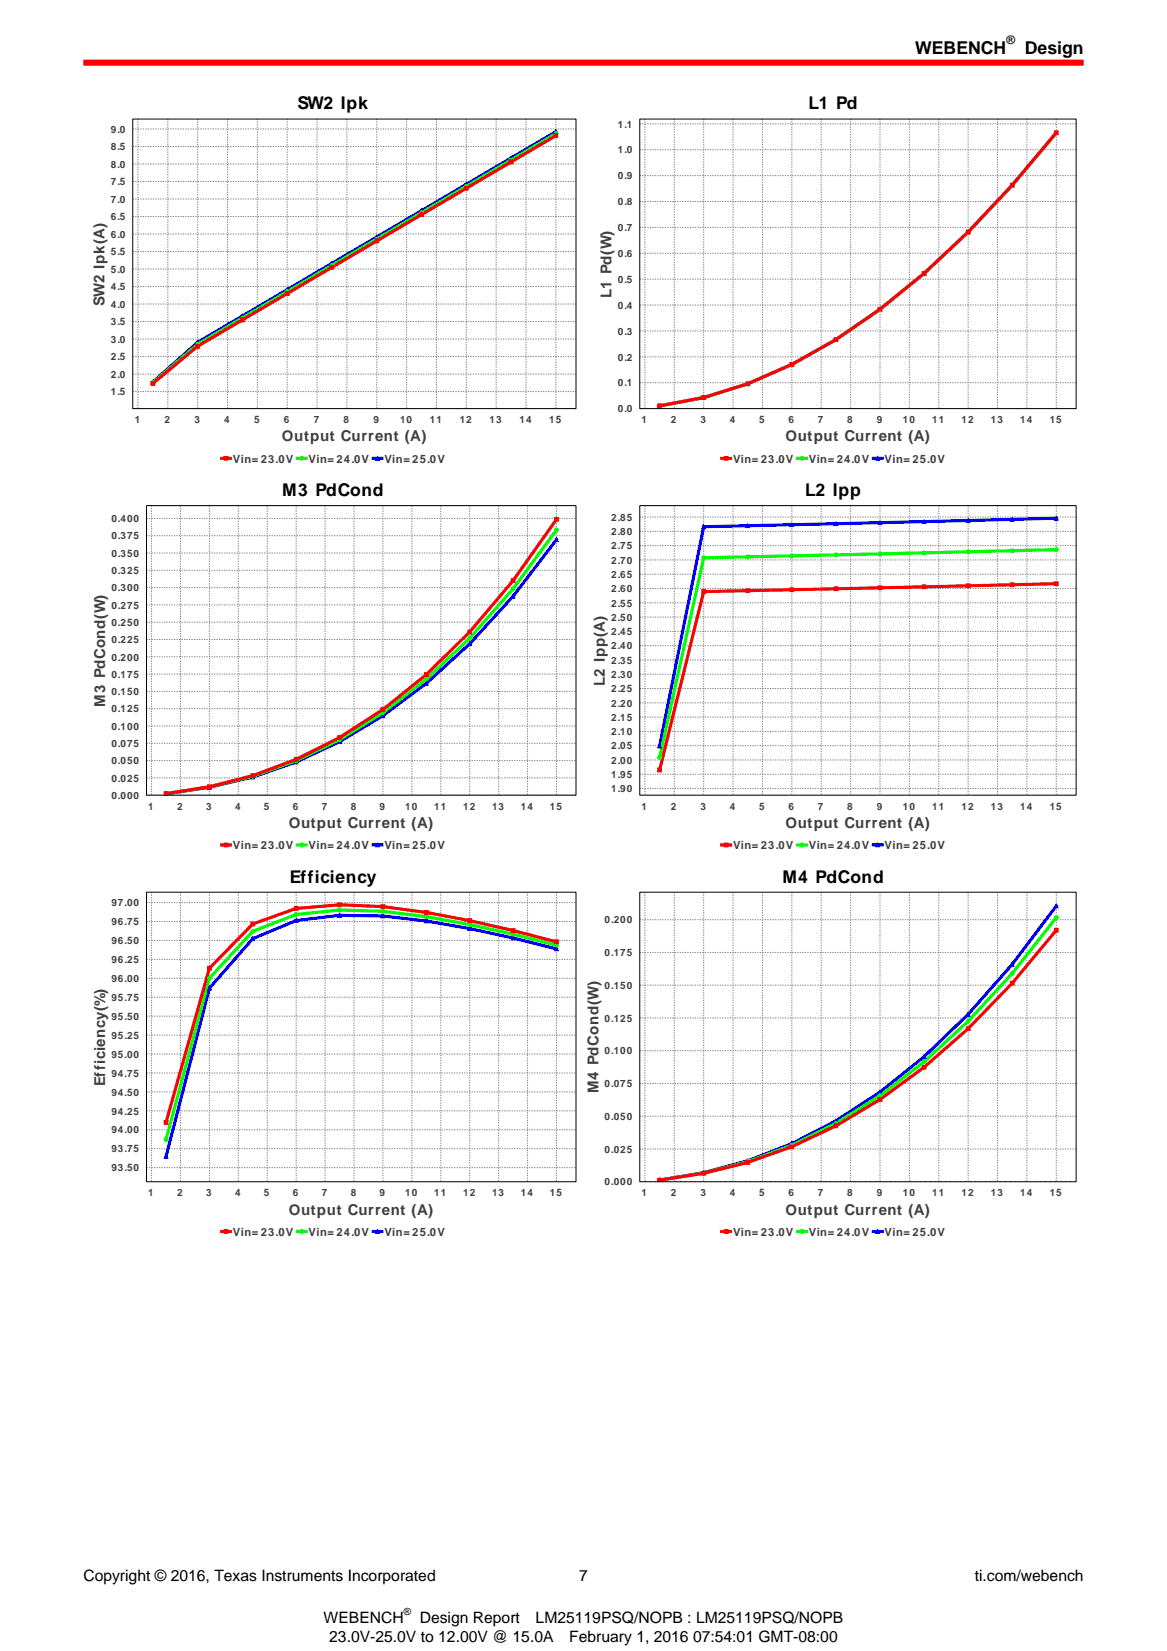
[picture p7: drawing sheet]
<svg xmlns="http://www.w3.org/2000/svg" width="210mm" height="297mm" viewBox="0 0 210 297" stroke-linecap="round" stroke-linejoin="round" font-family="sans-serif">
<defs><g id="words">
<g font-size="3.2">
<text x="164.7" y="9.6">WEBENCH</text>
<text x="184.4" y="9.6">Design</text>
</g>
<g font-size="3.1">
<text x="53.6" y="19.7">SW2 Ipk</text>
<text x="145.5" y="19.7">L1 Pd</text>
<text x="50.8" y="89.2">M3 PdCond</text>
<text x="144.9" y="89.2">L2 Ipp</text>
<text x="52.2" y="158.8">Efficiency</text>
<text x="140.8" y="158.8">M4 PdCond</text>
</g>
<g font-size="2.8">
<text x="15" y="284.4">Copyright © 2016, Texas Instruments Incorporated</text>
<text x="104.2" y="284.4">7</text>
<text x="175.4" y="284.4">ti.com/webench</text>
<text x="58.2" y="292">WEBENCH</text>
<text x="75.5" y="292">Design Report</text>
<text x="96.4" y="292">LM25119PSQ/NOPB : LM25119PSQ/NOPB</text>
<text x="59.2" y="295.4">23.0V-25.0V to 12.00V @ 15.0A</text>
<text x="102.4" y="295.4">February 1, 2016 07:54:01 GMT-08:00</text>
</g>
<g font-size="2.7" fill="#404040">
<text x="110" y="53.5" transform="rotate(-90 110 53.5)">L1 Pd(W)</text>
<text x="18.8" y="55" transform="rotate(-90 18.8 55)">SW2 Ipk(A)</text>
<text x="50.7" y="79.4">Output Current (A)</text>
<text x="141.3" y="79.4">Output Current (A)</text>
<text x="108.9" y="123.4" transform="rotate(-90 108.9 123.4)">L2 Ipp(A)</text>
<text x="18.9" y="127.1" transform="rotate(-90 18.9 127.1)">M3 PdCond(W)</text>
<text x="51.9" y="149">Output Current (A)</text>
<text x="141.3" y="149">Output Current (A)</text>
<text x="18.9" y="195.3" transform="rotate(-90 18.9 195.3)">Efficiency(%)</text>
<text x="107.7" y="196.7" transform="rotate(-90 107.7 196.7)">M4 PdCond(W)</text>
<text x="51.9" y="218.5">Output Current (A)</text>
<text x="141.3" y="218.5">Output Current (A)</text>
</g>
<text font-size="2.1" x="181.1" y="8">®</text>
<g font-size="2" fill="#404040">
<text x="41.9" y="83.2">Vin= 23.0V</text>
<text x="55.5" y="83.2">Vin= 24.0V</text>
<text x="69.2" y="83.2">Vin= 25.0V</text>
<text x="131.9" y="83.2">Vin= 23.0V</text>
<text x="145.5" y="83.2">Vin= 24.0V</text>
<text x="159.2" y="83.2">Vin= 25.0V</text>
<text x="41.9" y="152.7">Vin= 23.0V</text>
<text x="55.5" y="152.7">Vin= 24.0V</text>
<text x="69.2" y="152.7">Vin= 25.0V</text>
<text x="131.9" y="152.7">Vin= 23.0V</text>
<text x="145.5" y="152.7">Vin= 24.0V</text>
<text x="159.2" y="152.7">Vin= 25.0V</text>
<text x="41.9" y="222.3">Vin= 23.0V</text>
<text x="55.5" y="222.3">Vin= 24.0V</text>
<text x="69.2" y="222.3">Vin= 25.0V</text>
<text x="131.9" y="222.3">Vin= 23.0V</text>
<text x="145.5" y="222.3">Vin= 24.0V</text>
<text x="159.2" y="222.3">Vin= 25.0V</text>
</g>
<g font-size="1.8" fill="#404040">
<text x="19.9" y="23.9">9.0</text>
<text x="111.2" y="22.9">1.1</text>
<text x="19.9" y="27">8.5</text>
<text x="111.2" y="27.6">1.0</text>
<text x="19.9" y="33.3">7.5</text>
<text x="19.9" y="30.2">8.0</text>
<text x="111.2" y="32.3">0.9</text>
<text x="19.9" y="39.6">6.5</text>
<text x="19.9" y="36.5">7.0</text>
<text x="111.2" y="41.6">0.7</text>
<text x="111.2" y="36.9">0.8</text>
<text x="19.9" y="45.9">5.5</text>
<text x="19.9" y="42.8">6.0</text>
<text x="111.2" y="46.2">0.6</text>
<text x="19.9" y="52.2">4.5</text>
<text x="19.9" y="49.1">5.0</text>
<text x="111.2" y="50.9">0.5</text>
<text x="19.9" y="58.5">3.5</text>
<text x="19.9" y="55.4">4.0</text>
<text x="111.2" y="55.5">0.4</text>
<text x="19.9" y="64.8">2.5</text>
<text x="19.9" y="61.7">3.0</text>
<text x="111.2" y="64.9">0.2</text>
<text x="111.2" y="60.2">0.3</text>
<text x="19.9" y="71.1">1.5</text>
<text x="19.9" y="68">2.0</text>
<text x="111.2" y="69.5">0.1</text>
<text x="24.2" y="76.1">1</text>
<text x="29.6" y="76.1">2</text>
<text x="35" y="76.1">3</text>
<text x="40.3" y="76.1">4</text>
<text x="45.7" y="76.1">5</text>
<text x="51.1" y="76.1">6</text>
<text x="56.5" y="76.1">7</text>
<text x="61.8" y="76.1">8</text>
<text x="67.2" y="76.1">9</text>
<text x="72" y="76.1">10</text>
<text x="77.4" y="76.1">11</text>
<text x="82.7" y="76.1">12</text>
<text x="88.1" y="76.1">13</text>
<text x="93.5" y="76.1">14</text>
<text x="98.8" y="76.1">15</text>
<text x="111.2" y="74.2">0.0</text>
<text x="115.5" y="76.1">1</text>
<text x="120.7" y="76.1">2</text>
<text x="126" y="76.1">3</text>
<text x="131.3" y="76.1">4</text>
<text x="136.6" y="76.1">5</text>
<text x="141.9" y="76.1">6</text>
<text x="147.2" y="76.1">7</text>
<text x="152.5" y="76.1">8</text>
<text x="157.8" y="76.1">9</text>
<text x="162.5" y="76.1">10</text>
<text x="167.7" y="76.1">11</text>
<text x="173" y="76.1">12</text>
<text x="178.3" y="76.1">13</text>
<text x="183.6" y="76.1">14</text>
<text x="188.9" y="76.1">15</text>
<text x="20" y="93.9">0.400</text>
<text x="110" y="93.7">2.85</text>
<text x="20" y="100.1">0.350</text>
<text x="20" y="97">0.375</text>
<text x="110" y="101.4">2.70</text>
<text x="110" y="98.8">2.75</text>
<text x="110" y="96.3">2.80</text>
<text x="20" y="106.4">0.300</text>
<text x="20" y="103.3">0.325</text>
<text x="110" y="106.5">2.60</text>
<text x="110" y="104">2.65</text>
<text x="20" y="112.6">0.250</text>
<text x="20" y="109.5">0.275</text>
<text x="110" y="111.7">2.50</text>
<text x="110" y="109.1">2.55</text>
<text x="20" y="118.8">0.200</text>
<text x="20" y="115.7">0.225</text>
<text x="110" y="119.4">2.35</text>
<text x="110" y="116.8">2.40</text>
<text x="110" y="114.2">2.45</text>
<text x="20" y="125">0.150</text>
<text x="20" y="121.9">0.175</text>
<text x="110" y="124.5">2.25</text>
<text x="110" y="122">2.30</text>
<text x="20" y="131.3">0.100</text>
<text x="20" y="128.2">0.125</text>
<text x="110" y="129.7">2.15</text>
<text x="110" y="127.1">2.20</text>
<text x="20" y="137.5">0.050</text>
<text x="20" y="134.4">0.075</text>
<text x="110" y="137.4">2.00</text>
<text x="110" y="134.8">2.05</text>
<text x="110" y="132.2">2.10</text>
<text x="20" y="143.7">0.000</text>
<text x="20" y="140.6">0.025</text>
<text x="110" y="142.5">1.90</text>
<text x="110" y="139.9">1.95</text>
<text x="26.7" y="145.7">1</text>
<text x="31.9" y="145.7">2</text>
<text x="37.1" y="145.7">3</text>
<text x="42.3" y="145.7">4</text>
<text x="47.5" y="145.7">5</text>
<text x="52.7" y="145.7">6</text>
<text x="57.9" y="145.7">7</text>
<text x="63.1" y="145.7">8</text>
<text x="68.3" y="145.7">9</text>
<text x="72.9" y="145.7">10</text>
<text x="78.1" y="145.7">11</text>
<text x="83.3" y="145.7">12</text>
<text x="88.5" y="145.7">13</text>
<text x="93.7" y="145.7">14</text>
<text x="98.9" y="145.7">15</text>
<text x="115.5" y="145.7">1</text>
<text x="120.7" y="145.7">2</text>
<text x="126" y="145.7">3</text>
<text x="131.3" y="145.7">4</text>
<text x="136.6" y="145.7">5</text>
<text x="141.9" y="145.7">6</text>
<text x="147.2" y="145.7">7</text>
<text x="152.5" y="145.7">8</text>
<text x="157.8" y="145.7">9</text>
<text x="162.5" y="145.7">10</text>
<text x="167.7" y="145.7">11</text>
<text x="173" y="145.7">12</text>
<text x="178.3" y="145.7">13</text>
<text x="183.6" y="145.7">14</text>
<text x="188.9" y="145.7">15</text>
<text x="20" y="166.4">96.75</text>
<text x="20" y="163">97.00</text>
<text x="108.8" y="166.1">0.200</text>
<text x="20" y="173.3">96.25</text>
<text x="20" y="169.8">96.50</text>
<text x="108.8" y="172">0.175</text>
<text x="20" y="176.7">96.00</text>
<text x="108.8" y="177.9">0.150</text>
<text x="20" y="183.5">95.50</text>
<text x="20" y="180.1">95.75</text>
<text x="108.8" y="183.8">0.125</text>
<text x="20" y="190.3">95.00</text>
<text x="20" y="186.9">95.25</text>
<text x="108.8" y="189.7">0.100</text>
<text x="20" y="197.1">94.50</text>
<text x="20" y="193.7">94.75</text>
<text x="108.8" y="195.6">0.075</text>
<text x="20" y="203.9">94.00</text>
<text x="20" y="200.5">94.25</text>
<text x="108.8" y="201.5">0.050</text>
<text x="20" y="207.3">93.75</text>
<text x="108.8" y="207.4">0.025</text>
<text x="20" y="210.7">93.50</text>
<text x="26.7" y="215.2">1</text>
<text x="31.9" y="215.2">2</text>
<text x="37.1" y="215.2">3</text>
<text x="42.3" y="215.2">4</text>
<text x="47.5" y="215.2">5</text>
<text x="52.7" y="215.2">6</text>
<text x="57.9" y="215.2">7</text>
<text x="63.1" y="215.2">8</text>
<text x="68.3" y="215.2">9</text>
<text x="72.9" y="215.2">10</text>
<text x="78.1" y="215.2">11</text>
<text x="83.3" y="215.2">12</text>
<text x="88.5" y="215.2">13</text>
<text x="93.7" y="215.2">14</text>
<text x="98.9" y="215.2">15</text>
<text x="108.8" y="213.3">0.000</text>
<text x="115.5" y="215.2">1</text>
<text x="120.7" y="215.2">2</text>
<text x="126" y="215.2">3</text>
<text x="131.3" y="215.2">4</text>
<text x="136.6" y="215.2">5</text>
<text x="141.9" y="215.2">6</text>
<text x="147.2" y="215.2">7</text>
<text x="152.5" y="215.2">8</text>
<text x="157.8" y="215.2">9</text>
<text x="162.5" y="215.2">10</text>
<text x="167.7" y="215.2">11</text>
<text x="173" y="215.2">12</text>
<text x="178.3" y="215.2">13</text>
<text x="183.6" y="215.2">14</text>
<text x="188.9" y="215.2">15</text>
</g>
<text font-size="1.8" x="72.7" y="290.6">®</text>
</g></defs>
<path d="M15 11.3h180" fill="none" stroke="#f00" stroke-width="1.1" stroke-linecap="butt"/>
<g fill="#fff">
<path d="M15 16.6h90v67.5h-90z"/>
<path d="M39.5 80.9h41v3.1h-41z"/>
</g>
<path d="M39.9 82.5h1.6" fill="none" stroke="#f00" stroke-width=".56"/>
<path d="M40.3 82.1h.7v.7h-.7z" fill="#f00"/>
<path d="M40.3 82.1h.7v.7h-.7z" fill="none" stroke="#f00" stroke-width=".18"/>
<path d="M53.5 82.5h1.6" fill="none" stroke="#0f0" stroke-width=".56"/>
<circle cx="54.3" cy="82.5" r=".34" fill="#0f0"/>
<circle cx="54.3" cy="82.5" r=".34" fill="none" stroke="#0f0" stroke-width=".18"/>
<path d="M67.2 82.5h1.5" fill="none" stroke="#00f" stroke-width=".56"/>
<path d="M67.9 82.1l.4 .7h-.7z" fill="#00f"/>
<path d="M67.9 82.1l.4 .7h-.7z" fill="none" stroke="#00f" stroke-width=".18"/>
<path d="M23.9 21.4h79.7v52.1h-79.7z" fill="#fff"/>
<g fill="none" stroke="#808080" stroke-width=".18" stroke-dasharray=".2 .2" stroke-linecap="butt">
<path d="M23.9 38.9h79.7M23.9 35.8h79.7M23.9 32.6h79.7M23.9 29.5h79.7M23.9 26.3h79.7M23.9 23.2h79.7M24.8 21.4v52.1M30.2 21.4v52.1M35.6 21.4v52.1M40.9 21.4v52.1M46.3 21.4v52.1M51.7 21.4v52.1"/>
<path d="M57.1 21.4v52.1M62.4 21.4v52.1M67.8 21.4v52.1M73.2 21.4v52.1M78.5 21.4v52.1M83.9 21.4v52.1M89.3 21.4v52.1M94.7 21.4v52.1M100 21.4v52.1M23.9 57.8h79.7M23.9 54.7h79.7M23.9 51.5h79.7"/>
<path d="M23.9 48.4h79.7M23.9 45.2h79.7M23.9 42.1h79.7M23.9 70.4h79.7M23.9 67.3h79.7M23.9 64.1h79.7M23.9 61h79.7"/>
</g>
<path d="M100 23.7l-64.4 37.9-8.1 7.1" fill="none" stroke="#00f" stroke-width=".56"/>
<path d="M100 24l-64.4 37.9-8.1 6.9" fill="none" stroke="#0f0" stroke-width=".56"/>
<path d="M100 24.4l-64.4 37.9-8.1 6.7" fill="none" stroke="#f00" stroke-width=".56"/>
<path d="M27.5 68.4l.4 .7h-.7z" fill="#00f"/>
<path d="M27.5 68.4l.4 .7h-.7z" fill="none" stroke="#00f" stroke-width=".18"/>
<path d="M35.6 61.2l.3 .7h-.7z" fill="#00f"/>
<path d="M35.6 61.2l.3 .7h-.7z" fill="none" stroke="#00f" stroke-width=".18"/>
<path d="M43.6 56.5l.4 .7h-.7z" fill="#00f"/>
<path d="M43.6 56.5l.4 .7h-.7z" fill="none" stroke="#00f" stroke-width=".18"/>
<path d="M51.7 51.8l.3 .6h-.7z" fill="#00f"/>
<path d="M51.7 51.8l.3 .6h-.7z" fill="none" stroke="#00f" stroke-width=".18"/>
<path d="M59.7 47l.4 .7h-.7z" fill="#00f"/>
<path d="M59.7 47l.4 .7h-.7z" fill="none" stroke="#00f" stroke-width=".18"/>
<path d="M67.8 42.3l.3 .7h-.6z" fill="#00f"/>
<path d="M67.8 42.3l.3 .7h-.6z" fill="none" stroke="#00f" stroke-width=".18"/>
<path d="M75.9 37.6l.3 .6h-.7z" fill="#00f"/>
<path d="M75.9 37.6l.3 .6h-.7z" fill="none" stroke="#00f" stroke-width=".18"/>
<path d="M83.9 32.8l.3 .7h-.6z" fill="#00f"/>
<path d="M83.9 32.8l.3 .7h-.6z" fill="none" stroke="#00f" stroke-width=".18"/>
<path d="M92 28.1l.3 .7h-.7z" fill="#00f"/>
<path d="M92 28.1l.3 .7h-.7z" fill="none" stroke="#00f" stroke-width=".18"/>
<path d="M100 23.3l.4 .7h-.7z" fill="#00f"/>
<path d="M100 23.3l.4 .7h-.7z" fill="none" stroke="#00f" stroke-width=".18"/>
<circle cx="27.5" cy="68.8" r=".34" fill="#0f0"/>
<circle cx="27.5" cy="68.8" r=".34" fill="none" stroke="#0f0" stroke-width=".18"/>
<circle cx="35.6" cy="61.9" r=".34" fill="#0f0"/>
<circle cx="35.6" cy="61.9" r=".34" fill="none" stroke="#0f0" stroke-width=".18"/>
<circle cx="43.6" cy="57.2" r=".34" fill="#0f0"/>
<circle cx="43.6" cy="57.2" r=".34" fill="none" stroke="#0f0" stroke-width=".18"/>
<circle cx="51.7" cy="52.4" r=".34" fill="#0f0"/>
<circle cx="51.7" cy="52.4" r=".34" fill="none" stroke="#0f0" stroke-width=".18"/>
<circle cx="59.7" cy="47.7" r=".34" fill="#0f0"/>
<circle cx="59.7" cy="47.7" r=".34" fill="none" stroke="#0f0" stroke-width=".18"/>
<circle cx="67.8" cy="43" r=".34" fill="#0f0"/>
<circle cx="67.8" cy="43" r=".34" fill="none" stroke="#0f0" stroke-width=".18"/>
<circle cx="75.9" cy="38.2" r=".34" fill="#0f0"/>
<circle cx="75.9" cy="38.2" r=".34" fill="none" stroke="#0f0" stroke-width=".18"/>
<circle cx="83.9" cy="33.5" r=".34" fill="#0f0"/>
<circle cx="83.9" cy="33.5" r=".34" fill="none" stroke="#0f0" stroke-width=".18"/>
<circle cx="92" cy="28.8" r=".34" fill="#0f0"/>
<circle cx="92" cy="28.8" r=".34" fill="none" stroke="#0f0" stroke-width=".18"/>
<circle cx="100" cy="24" r=".34" fill="#0f0"/>
<circle cx="100" cy="24" r=".34" fill="none" stroke="#0f0" stroke-width=".18"/>
<path d="M27.2 68.6h.7v.7h-.7z" fill="#f00"/>
<path d="M27.2 68.6h.7v.7h-.7z" fill="none" stroke="#f00" stroke-width=".18"/>
<path d="M35.2 61.9h.7v.7h-.7z" fill="#f00"/>
<path d="M35.2 61.9h.7v.7h-.7z" fill="none" stroke="#f00" stroke-width=".18"/>
<path d="M43.3 57.2h.7v.7h-.7z" fill="#f00"/>
<path d="M43.3 57.2h.7v.7h-.7z" fill="none" stroke="#f00" stroke-width=".18"/>
<path d="M51.3 52.5h.7v.7h-.7z" fill="#f00"/>
<path d="M51.3 52.5h.7v.7h-.7z" fill="none" stroke="#f00" stroke-width=".18"/>
<path d="M59.4 47.7h.7v.7h-.7z" fill="#f00"/>
<path d="M59.4 47.7h.7v.7h-.7z" fill="none" stroke="#f00" stroke-width=".18"/>
<path d="M67.5 43h.6v.7h-.6z" fill="#f00"/>
<path d="M67.5 43h.6v.7h-.6z" fill="none" stroke="#f00" stroke-width=".18"/>
<path d="M75.5 38.3h.7v.7h-.7z" fill="#f00"/>
<path d="M75.5 38.3h.7v.7h-.7z" fill="none" stroke="#f00" stroke-width=".18"/>
<path d="M83.6 33.5h.6v.7h-.6z" fill="#f00"/>
<path d="M83.6 33.5h.6v.7h-.6z" fill="none" stroke="#f00" stroke-width=".18"/>
<path d="M91.6 28.8h.7v.7h-.7z" fill="#f00"/>
<path d="M91.6 28.8h.7v.7h-.7z" fill="none" stroke="#f00" stroke-width=".18"/>
<path d="M99.7 24.1h.7v.6h-.7z" fill="#f00"/>
<path d="M99.7 24.1h.7v.6h-.7z" fill="none" stroke="#f00" stroke-width=".18"/>
<path d="M23.9 21.4h79.7v52.1h-79.7z" fill="none" stroke="#000" stroke-width=".18"/>
<g fill="#fff">
<path d="M105 16.6h90v67.5h-90z"/>
<path d="M129.5 80.9h41v3.1h-41z"/>
</g>
<path d="M129.9 82.5h1.6" fill="none" stroke="#f00" stroke-width=".56"/>
<path d="M130.3 82.1h.7v.7h-.7z" fill="#f00"/>
<path d="M130.3 82.1h.7v.7h-.7z" fill="none" stroke="#f00" stroke-width=".18"/>
<path d="M143.5 82.5h1.6" fill="none" stroke="#0f0" stroke-width=".56"/>
<circle cx="144.3" cy="82.5" r=".34" fill="#0f0"/>
<circle cx="144.3" cy="82.5" r=".34" fill="none" stroke="#0f0" stroke-width=".18"/>
<path d="M157.2 82.5h1.5" fill="none" stroke="#00f" stroke-width=".56"/>
<path d="M157.9 82.1l.4 .7h-.7z" fill="#00f"/>
<path d="M157.9 82.1l.4 .7h-.7z" fill="none" stroke="#00f" stroke-width=".18"/>
<path d="M115.1 21.4h78.5v52.1h-78.5z" fill="#fff"/>
<g fill="none" stroke="#808080" stroke-width=".18" stroke-dasharray=".2 .2" stroke-linecap="butt">
<path d="M115.1 36.2h78.5M115.1 31.6h78.5M115.1 26.9h78.5M115.1 22.3h78.5M116.1 21.4v52.1M121.3 21.4v52.1M126.6 21.4v52.1M131.9 21.4v52.1M137.2 21.4v52.1M142.5 21.4v52.1M147.8 21.4v52.1M153.1 21.4v52.1"/>
<path d="M158.4 21.4v52.1M163.6 21.4v52.1M168.9 21.4v52.1M174.2 21.4v52.1M179.5 21.4v52.1M184.8 21.4v52.1M190.1 21.4v52.1M115.1 59.5h78.5M115.1 54.9h78.5M115.1 50.2h78.5M115.1 45.6h78.5M115.1 40.9h78.5"/>
<path d="M115.1 73.5h78.5M115.1 68.8h78.5M115.1 64.2h78.5"/>
</g>
<path d="M190.1 23.9a179.6 179.6 0 0 1-31.7 31.7 89.3 89.3 0 0 1-31.8 15.9l-7.9 1.5" fill="none" stroke="#00f" stroke-width=".56"/>
<path d="M190.1 23.9a179.6 179.6 0 0 1-31.7 31.7 89.3 89.3 0 0 1-31.8 15.9l-7.9 1.5" fill="none" stroke="#0f0" stroke-width=".56"/>
<path d="M190.1 23.9a179.6 179.6 0 0 1-31.7 31.7 89.3 89.3 0 0 1-31.8 15.9l-7.9 1.5" fill="none" stroke="#f00" stroke-width=".56"/>
<path d="M118.7 72.7l.3 .6h-.6z" fill="#00f"/>
<path d="M118.7 72.7l.3 .6h-.6z" fill="none" stroke="#00f" stroke-width=".18"/>
<path d="M126.6 71.2l.4 .7h-.7z" fill="#00f"/>
<path d="M126.6 71.2l.4 .7h-.7z" fill="none" stroke="#00f" stroke-width=".18"/>
<path d="M134.6 68.7l.3 .7h-.7z" fill="#00f"/>
<path d="M134.6 68.7l.3 .7h-.7z" fill="none" stroke="#00f" stroke-width=".18"/>
<path d="M142.5 65.2l.3 .7h-.6z" fill="#00f"/>
<path d="M142.5 65.2l.3 .7h-.6z" fill="none" stroke="#00f" stroke-width=".18"/>
<path d="M150.4 60.8l.4 .6h-.7z" fill="#00f"/>
<path d="M150.4 60.8l.4 .6h-.7z" fill="none" stroke="#00f" stroke-width=".18"/>
<path d="M158.4 55.3l.3 .7h-.7z" fill="#00f"/>
<path d="M158.4 55.3l.3 .7h-.7z" fill="none" stroke="#00f" stroke-width=".18"/>
<path d="M166.3 48.8l.3 .7h-.7z" fill="#00f"/>
<path d="M166.3 48.8l.3 .7h-.7z" fill="none" stroke="#00f" stroke-width=".18"/>
<path d="M174.2 41.4l.4 .7h-.7z" fill="#00f"/>
<path d="M174.2 41.4l.4 .7h-.7z" fill="none" stroke="#00f" stroke-width=".18"/>
<path d="M182.1 33l.4 .6h-.7z" fill="#00f"/>
<path d="M182.1 33l.4 .6h-.7z" fill="none" stroke="#00f" stroke-width=".18"/>
<path d="M190.1 23.5l.3 .7h-.7z" fill="#00f"/>
<path d="M190.1 23.5l.3 .7h-.7z" fill="none" stroke="#00f" stroke-width=".18"/>
<circle cx="118.7" cy="73" r=".34" fill="#0f0"/>
<circle cx="118.7" cy="73" r=".34" fill="none" stroke="#0f0" stroke-width=".18"/>
<circle cx="126.6" cy="71.5" r=".34" fill="#0f0"/>
<circle cx="126.6" cy="71.5" r=".34" fill="none" stroke="#0f0" stroke-width=".18"/>
<circle cx="134.6" cy="69" r=".34" fill="#0f0"/>
<circle cx="134.6" cy="69" r=".34" fill="none" stroke="#0f0" stroke-width=".18"/>
<circle cx="142.5" cy="65.6" r=".34" fill="#0f0"/>
<circle cx="142.5" cy="65.6" r=".34" fill="none" stroke="#0f0" stroke-width=".18"/>
<circle cx="150.4" cy="61.1" r=".34" fill="#0f0"/>
<circle cx="150.4" cy="61.1" r=".34" fill="none" stroke="#0f0" stroke-width=".18"/>
<circle cx="158.4" cy="55.6" r=".34" fill="#0f0"/>
<circle cx="158.4" cy="55.6" r=".34" fill="none" stroke="#0f0" stroke-width=".18"/>
<circle cx="166.3" cy="49.2" r=".34" fill="#0f0"/>
<circle cx="166.3" cy="49.2" r=".34" fill="none" stroke="#0f0" stroke-width=".18"/>
<circle cx="174.2" cy="41.7" r=".34" fill="#0f0"/>
<circle cx="174.2" cy="41.7" r=".34" fill="none" stroke="#0f0" stroke-width=".18"/>
<circle cx="182.1" cy="33.3" r=".34" fill="#0f0"/>
<circle cx="182.1" cy="33.3" r=".34" fill="none" stroke="#0f0" stroke-width=".18"/>
<circle cx="190.1" cy="23.9" r=".34" fill="#0f0"/>
<circle cx="190.1" cy="23.9" r=".34" fill="none" stroke="#0f0" stroke-width=".18"/>
<path d="M118.4 72.7h.6v.6h-.6z" fill="#f00"/>
<path d="M118.4 72.7h.6v.6h-.6z" fill="none" stroke="#f00" stroke-width=".18"/>
<path d="M126.3 71.2h.7v.7h-.7z" fill="#f00"/>
<path d="M126.3 71.2h.7v.7h-.7z" fill="none" stroke="#f00" stroke-width=".18"/>
<path d="M134.2 68.7h.7v.7h-.7z" fill="#f00"/>
<path d="M134.2 68.7h.7v.7h-.7z" fill="none" stroke="#f00" stroke-width=".18"/>
<path d="M142.2 65.2h.6v.7h-.6z" fill="#f00"/>
<path d="M142.2 65.2h.6v.7h-.6z" fill="none" stroke="#f00" stroke-width=".18"/>
<path d="M150.1 60.8h.7v.6h-.7z" fill="#f00"/>
<path d="M150.1 60.8h.7v.6h-.7z" fill="none" stroke="#f00" stroke-width=".18"/>
<path d="M158 55.3h.7v.7h-.7z" fill="#f00"/>
<path d="M158 55.3h.7v.7h-.7z" fill="none" stroke="#f00" stroke-width=".18"/>
<path d="M165.9 48.8h.7v.7h-.7z" fill="#f00"/>
<path d="M165.9 48.8h.7v.7h-.7z" fill="none" stroke="#f00" stroke-width=".18"/>
<path d="M173.9 41.4h.7v.7h-.7z" fill="#f00"/>
<path d="M173.9 41.4h.7v.7h-.7z" fill="none" stroke="#f00" stroke-width=".18"/>
<path d="M181.8 33h.7v.6h-.7z" fill="#f00"/>
<path d="M181.8 33h.7v.6h-.7z" fill="none" stroke="#f00" stroke-width=".18"/>
<path d="M189.7 23.5h.7v.7h-.7z" fill="#f00"/>
<path d="M189.7 23.5h.7v.7h-.7z" fill="none" stroke="#f00" stroke-width=".18"/>
<path d="M115.1 21.4h78.5v52.1h-78.5z" fill="none" stroke="#000" stroke-width=".18"/>
<g fill="#fff">
<path d="M15 86.1h90v67.5h-90z"/>
<path d="M39.5 150.5h41v3h-41z"/>
</g>
<path d="M39.9 152h1.6" fill="none" stroke="#f00" stroke-width=".56"/>
<path d="M40.3 151.7h.7v.6h-.7z" fill="#f00"/>
<path d="M40.3 151.7h.7v.6h-.7z" fill="none" stroke="#f00" stroke-width=".18"/>
<path d="M53.5 152h1.6" fill="none" stroke="#0f0" stroke-width=".56"/>
<circle cx="54.3" cy="152" r=".34" fill="#0f0"/>
<circle cx="54.3" cy="152" r=".34" fill="none" stroke="#0f0" stroke-width=".18"/>
<path d="M67.2 152h1.5" fill="none" stroke="#00f" stroke-width=".56"/>
<path d="M67.9 151.7l.4 .6h-.7z" fill="#00f"/>
<path d="M67.9 151.7l.4 .6h-.7z" fill="none" stroke="#00f" stroke-width=".18"/>
<path d="M26.4 91h77.2v52h-77.2z" fill="#fff"/>
<g fill="none" stroke="#808080" stroke-width=".18" stroke-dasharray=".2 .2" stroke-linecap="butt">
<path d="M26.4 99.5h77.2M26.4 96.4h77.2M26.4 93.3h77.2M27.3 91v52M32.5 91v52M37.7 91v52M42.9 91v52M48.1 91v52M53.3 91v52M58.5 91v52M63.7 91v52M68.9 91v52"/>
<path d="M74.1 91v52M79.3 91v52M84.5 91v52M89.7 91v52M94.9 91v52M100.1 91v52M26.4 118.2h77.2M26.4 115h77.2M26.4 111.9h77.2M26.4 108.8h77.2M26.4 105.7h77.2M26.4 102.6h77.2"/>
<path d="M26.4 139.9h77.2M26.4 136.8h77.2M26.4 133.7h77.2M26.4 130.6h77.2M26.4 127.5h77.2M26.4 124.4h77.2M26.4 121.3h77.2M26.4 143h77.2"/>
</g>
<path d="M100.1 97.1l-7.8 10.2-7.8 8.5-7.8 7.1-7.8 5.9a83.7 83.7 0 0 1-39 14" fill="none" stroke="#00f" stroke-width=".56"/>
<path d="M100.1 95.3l-7.8 10.6-7.8 8.9-7.8 7.4-7.8 6a81.9 81.9 0 0 1-39 14.6" fill="none" stroke="#0f0" stroke-width=".56"/>
<path d="M100.1 93.4l-7.8 11-7.8 9.3-7.8 7.7-7.8 6.2-7.8 5.1a79.1 79.1 0 0 1-31.2 10.1" fill="none" stroke="#f00" stroke-width=".56"/>
<path d="M29.9 142.5l.3 .6h-.7z" fill="#00f"/>
<path d="M29.6 143.1l.3-.6 .3 .6" fill="none" stroke="#00f" stroke-width=".18"/>
<path d="M37.7 141.3l.3 .7h-.7z" fill="#00f"/>
<path d="M37.7 141.3l.3 .7h-.7z" fill="none" stroke="#00f" stroke-width=".18"/>
<path d="M45.5 139.4l.3 .7h-.6z" fill="#00f"/>
<path d="M45.5 139.4l.3 .7h-.6z" fill="none" stroke="#00f" stroke-width=".18"/>
<path d="M53.3 136.7l.3 .7h-.6z" fill="#00f"/>
<path d="M53.3 136.7l.3 .7h-.6z" fill="none" stroke="#00f" stroke-width=".18"/>
<path d="M61.1 133.1l.3 .7h-.6z" fill="#00f"/>
<path d="M61.1 133.1l.3 .7h-.6z" fill="none" stroke="#00f" stroke-width=".18"/>
<path d="M68.9 128.4l.3 .7h-.6z" fill="#00f"/>
<path d="M68.9 128.4l.3 .7h-.6z" fill="none" stroke="#00f" stroke-width=".18"/>
<path d="M76.7 122.6l.4 .7h-.7z" fill="#00f"/>
<path d="M76.7 122.6l.4 .7h-.7z" fill="none" stroke="#00f" stroke-width=".18"/>
<path d="M84.5 115.5l.4 .7h-.7z" fill="#00f"/>
<path d="M84.5 115.5l.4 .7h-.7z" fill="none" stroke="#00f" stroke-width=".18"/>
<path d="M92.3 106.9l.4 .7h-.7z" fill="#00f"/>
<path d="M92.3 106.9l.4 .7h-.7z" fill="none" stroke="#00f" stroke-width=".18"/>
<path d="M100.1 96.7l.4 .7h-.7z" fill="#00f"/>
<path d="M100.1 96.7l.4 .7h-.7z" fill="none" stroke="#00f" stroke-width=".18"/>
<circle cx="29.9" cy="142.8" r=".34" fill="#0f0"/>
<path d="M29.8 143.1a.33 .33 0 0 1-.2-.5 .33 .33 0 0 1 .5 0 .33 .33 0 0 1-.1 .5" fill="none" stroke="#0f0" stroke-width=".18"/>
<circle cx="37.7" cy="141.6" r=".34" fill="#0f0"/>
<circle cx="37.7" cy="141.6" r=".34" fill="none" stroke="#0f0" stroke-width=".18"/>
<circle cx="45.5" cy="139.7" r=".34" fill="#0f0"/>
<circle cx="45.5" cy="139.7" r=".34" fill="none" stroke="#0f0" stroke-width=".18"/>
<circle cx="53.3" cy="136.9" r=".34" fill="#0f0"/>
<circle cx="53.3" cy="136.9" r=".34" fill="none" stroke="#0f0" stroke-width=".18"/>
<circle cx="61.1" cy="133.1" r=".34" fill="#0f0"/>
<circle cx="61.1" cy="133.1" r=".34" fill="none" stroke="#0f0" stroke-width=".18"/>
<circle cx="68.9" cy="128.2" r=".34" fill="#0f0"/>
<circle cx="68.9" cy="128.2" r=".34" fill="none" stroke="#0f0" stroke-width=".18"/>
<circle cx="76.7" cy="122.2" r=".34" fill="#0f0"/>
<circle cx="76.7" cy="122.2" r=".34" fill="none" stroke="#0f0" stroke-width=".18"/>
<circle cx="84.5" cy="114.8" r=".34" fill="#0f0"/>
<circle cx="84.5" cy="114.8" r=".34" fill="none" stroke="#0f0" stroke-width=".18"/>
<circle cx="92.3" cy="105.9" r=".34" fill="#0f0"/>
<circle cx="92.3" cy="105.9" r=".34" fill="none" stroke="#0f0" stroke-width=".18"/>
<circle cx="100.1" cy="95.3" r=".34" fill="#0f0"/>
<circle cx="100.1" cy="95.3" r=".34" fill="none" stroke="#0f0" stroke-width=".18"/>
<path d="M29.5 142.4h.7v.7h-.7z" fill="#f00"/>
<path d="M29.5 143.1v-.7h.7v.7" fill="none" stroke="#f00" stroke-width=".18"/>
<path d="M37.3 141.2h.7v.7h-.7z" fill="#f00"/>
<path d="M37.3 141.2h.7v.7h-.7z" fill="none" stroke="#f00" stroke-width=".18"/>
<path d="M45.2 139.2h.6v.7h-.6z" fill="#f00"/>
<path d="M45.2 139.2h.6v.7h-.6z" fill="none" stroke="#f00" stroke-width=".18"/>
<path d="M53 136.3h.6v.6h-.6z" fill="#f00"/>
<path d="M53 136.3h.6v.6h-.6z" fill="none" stroke="#f00" stroke-width=".18"/>
<path d="M60.8 132.3h.6v.7h-.6z" fill="#f00"/>
<path d="M60.8 132.3h.6v.7h-.6z" fill="none" stroke="#f00" stroke-width=".18"/>
<path d="M68.6 127.3h.6v.7h-.6z" fill="#f00"/>
<path d="M68.6 127.3h.6v.7h-.6z" fill="none" stroke="#f00" stroke-width=".18"/>
<path d="M76.4 121h.7v.7h-.7z" fill="#f00"/>
<path d="M76.4 121h.7v.7h-.7z" fill="none" stroke="#f00" stroke-width=".18"/>
<path d="M84.2 113.3h.7v.7h-.7z" fill="#f00"/>
<path d="M84.2 113.3h.7v.7h-.7z" fill="none" stroke="#f00" stroke-width=".18"/>
<path d="M92 104.1h.7v.7h-.7z" fill="#f00"/>
<path d="M92 104.1h.7v.7h-.7z" fill="none" stroke="#f00" stroke-width=".18"/>
<path d="M99.8 93.1h.7v.7h-.7z" fill="#f00"/>
<path d="M99.8 93.1h.7v.7h-.7z" fill="none" stroke="#f00" stroke-width=".18"/>
<path d="M26.4 91h77.2v52h-77.2z" fill="none" stroke="#000" stroke-width=".18"/>
<g fill="#fff">
<path d="M105 86.1h90v67.5h-90z"/>
<path d="M129.5 150.5h41v3h-41z"/>
</g>
<path d="M129.9 152h1.6" fill="none" stroke="#f00" stroke-width=".56"/>
<path d="M130.3 151.7h.7v.6h-.7z" fill="#f00"/>
<path d="M130.3 151.7h.7v.6h-.7z" fill="none" stroke="#f00" stroke-width=".18"/>
<path d="M143.5 152h1.6" fill="none" stroke="#0f0" stroke-width=".56"/>
<circle cx="144.3" cy="152" r=".34" fill="#0f0"/>
<circle cx="144.3" cy="152" r=".34" fill="none" stroke="#0f0" stroke-width=".18"/>
<path d="M157.2 152h1.5" fill="none" stroke="#00f" stroke-width=".56"/>
<path d="M157.9 151.7l.4 .6h-.7z" fill="#00f"/>
<path d="M157.9 151.7l.4 .6h-.7z" fill="none" stroke="#00f" stroke-width=".18"/>
<path d="M115.1 91h78.5v52h-78.5z" fill="#fff"/>
<g fill="none" stroke="#808080" stroke-width=".18" stroke-dasharray=".2 .2" stroke-linecap="butt">
<path d="M115.1 98.2h78.5M115.1 95.6h78.5M115.1 93h78.5M116.1 91v52M121.3 91v52M126.6 91v52M131.9 91v52M137.2 91v52M142.5 91v52M147.8 91v52M153.1 91v52M158.4 91v52"/>
<path d="M163.6 91v52M168.9 91v52M174.2 91v52M179.5 91v52M184.8 91v52M190.1 91v52M115.1 118.7h78.5M115.1 116.1h78.5M115.1 113.6h78.5M115.1 111h78.5M115.1 108.4h78.5M115.1 105.9h78.5"/>
<path d="M115.1 103.3h78.5M115.1 100.7h78.5M115.1 139.3h78.5M115.1 136.7h78.5M115.1 134.1h78.5M115.1 131.6h78.5M115.1 129h78.5M115.1 126.4h78.5M115.1 123.9h78.5M115.1 121.3h78.5M115.1 141.9h78.5"/>
</g>
<path d="M190.1 93.2l-63.5 1.6-7.9 39.4" fill="none" stroke="#00f" stroke-width=".56"/>
<path d="M190.1 98.9l-63.5 1.4-7.9 36" fill="none" stroke="#0f0" stroke-width=".56"/>
<path d="M190.1 105l-63.5 1.4-7.9 32.1" fill="none" stroke="#f00" stroke-width=".56"/>
<path d="M118.7 133.9l.3 .6h-.6z" fill="#00f"/>
<path d="M118.7 133.9l.3 .6h-.6z" fill="none" stroke="#00f" stroke-width=".18"/>
<path d="M126.6 94.4l.4 .7h-.7z" fill="#00f"/>
<path d="M126.6 94.4l.4 .7h-.7z" fill="none" stroke="#00f" stroke-width=".18"/>
<path d="M134.6 94.2l.3 .7h-.7z" fill="#00f"/>
<path d="M134.6 94.2l.3 .7h-.7z" fill="none" stroke="#00f" stroke-width=".18"/>
<path d="M142.5 94.1l.3 .6h-.6z" fill="#00f"/>
<path d="M142.5 94.1l.3 .6h-.6z" fill="none" stroke="#00f" stroke-width=".18"/>
<path d="M150.4 93.9l.4 .6h-.7z" fill="#00f"/>
<path d="M150.4 93.9l.4 .6h-.7z" fill="none" stroke="#00f" stroke-width=".18"/>
<path d="M158.4 93.7l.3 .7h-.7z" fill="#00f"/>
<path d="M158.4 93.7l.3 .7h-.7z" fill="none" stroke="#00f" stroke-width=".18"/>
<path d="M166.3 93.5l.3 .7h-.7z" fill="#00f"/>
<path d="M166.3 93.5l.3 .7h-.7z" fill="none" stroke="#00f" stroke-width=".18"/>
<path d="M174.2 93.3l.4 .7h-.7z" fill="#00f"/>
<path d="M174.2 93.3l.4 .7h-.7z" fill="none" stroke="#00f" stroke-width=".18"/>
<path d="M182.1 93.1l.4 .7h-.7z" fill="#00f"/>
<path d="M182.1 93.1l.4 .7h-.7z" fill="none" stroke="#00f" stroke-width=".18"/>
<path d="M190.1 92.9l.3 .7h-.7z" fill="#00f"/>
<path d="M190.1 92.9l.3 .7h-.7z" fill="none" stroke="#00f" stroke-width=".18"/>
<circle cx="118.7" cy="136.3" r=".34" fill="#0f0"/>
<circle cx="118.7" cy="136.3" r=".34" fill="none" stroke="#0f0" stroke-width=".18"/>
<circle cx="126.6" cy="100.3" r=".34" fill="#0f0"/>
<circle cx="126.6" cy="100.3" r=".34" fill="none" stroke="#0f0" stroke-width=".18"/>
<circle cx="134.6" cy="100.2" r=".34" fill="#0f0"/>
<circle cx="134.6" cy="100.2" r=".34" fill="none" stroke="#0f0" stroke-width=".18"/>
<circle cx="142.5" cy="100" r=".34" fill="#0f0"/>
<circle cx="142.5" cy="100" r=".34" fill="none" stroke="#0f0" stroke-width=".18"/>
<circle cx="150.4" cy="99.8" r=".34" fill="#0f0"/>
<circle cx="150.4" cy="99.8" r=".34" fill="none" stroke="#0f0" stroke-width=".18"/>
<circle cx="158.4" cy="99.6" r=".34" fill="#0f0"/>
<circle cx="158.4" cy="99.6" r=".34" fill="none" stroke="#0f0" stroke-width=".18"/>
<circle cx="166.3" cy="99.5" r=".34" fill="#0f0"/>
<circle cx="166.3" cy="99.5" r=".34" fill="none" stroke="#0f0" stroke-width=".18"/>
<circle cx="174.2" cy="99.3" r=".34" fill="#0f0"/>
<circle cx="174.2" cy="99.3" r=".34" fill="none" stroke="#0f0" stroke-width=".18"/>
<circle cx="182.1" cy="99.1" r=".34" fill="#0f0"/>
<circle cx="182.1" cy="99.1" r=".34" fill="none" stroke="#0f0" stroke-width=".18"/>
<circle cx="190.1" cy="98.9" r=".34" fill="#0f0"/>
<circle cx="190.1" cy="98.9" r=".34" fill="none" stroke="#0f0" stroke-width=".18"/>
<path d="M118.4 138.2h.6v.7h-.6z" fill="#f00"/>
<path d="M118.4 138.2h.6v.7h-.6z" fill="none" stroke="#f00" stroke-width=".18"/>
<path d="M126.3 106.1h.7v.7h-.7z" fill="#f00"/>
<path d="M126.3 106.1h.7v.7h-.7z" fill="none" stroke="#f00" stroke-width=".18"/>
<path d="M134.2 105.9h.7v.7h-.7z" fill="#f00"/>
<path d="M134.2 105.9h.7v.7h-.7z" fill="none" stroke="#f00" stroke-width=".18"/>
<path d="M142.2 105.8h.6v.6h-.6z" fill="#f00"/>
<path d="M142.2 105.8h.6v.6h-.6z" fill="none" stroke="#f00" stroke-width=".18"/>
<path d="M150.1 105.6h.7v.7h-.7z" fill="#f00"/>
<path d="M150.1 105.6h.7v.7h-.7z" fill="none" stroke="#f00" stroke-width=".18"/>
<path d="M158 105.4h.7v.7h-.7z" fill="#f00"/>
<path d="M158 105.4h.7v.7h-.7z" fill="none" stroke="#f00" stroke-width=".18"/>
<path d="M165.9 105.2h.7v.7h-.7z" fill="#f00"/>
<path d="M165.9 105.2h.7v.7h-.7z" fill="none" stroke="#f00" stroke-width=".18"/>
<path d="M173.9 105h.7v.7h-.7z" fill="#f00"/>
<path d="M173.9 105h.7v.7h-.7z" fill="none" stroke="#f00" stroke-width=".18"/>
<path d="M181.8 104.9h.7v.6h-.7z" fill="#f00"/>
<path d="M181.8 104.9h.7v.6h-.7z" fill="none" stroke="#f00" stroke-width=".18"/>
<path d="M189.7 104.7h.7v.6h-.7z" fill="#f00"/>
<path d="M189.7 104.7h.7v.6h-.7z" fill="none" stroke="#f00" stroke-width=".18"/>
<path d="M115.1 91h78.5v52h-78.5z" fill="none" stroke="#000" stroke-width=".18"/>
<g fill="#fff">
<path d="M15 155.7h90v67.5h-90z"/>
<path d="M39.5 220h41v3h-41z"/>
</g>
<path d="M39.9 221.5h1.6" fill="none" stroke="#f00" stroke-width=".56"/>
<path d="M40.3 221.2h.7v.7h-.7z" fill="#f00"/>
<path d="M40.3 221.2h.7v.7h-.7z" fill="none" stroke="#f00" stroke-width=".18"/>
<path d="M53.5 221.5h1.6" fill="none" stroke="#0f0" stroke-width=".56"/>
<circle cx="54.3" cy="221.5" r=".34" fill="#0f0"/>
<circle cx="54.3" cy="221.5" r=".34" fill="none" stroke="#0f0" stroke-width=".18"/>
<path d="M67.2 221.5h1.5" fill="none" stroke="#00f" stroke-width=".56"/>
<path d="M67.9 221.2l.4 .7h-.7z" fill="#00f"/>
<path d="M67.9 221.2l.4 .7h-.7z" fill="none" stroke="#00f" stroke-width=".18"/>
<path d="M26.4 160.5h77.2v52.1h-77.2z" fill="#fff"/>
<g fill="none" stroke="#808080" stroke-width=".18" stroke-dasharray=".2 .2" stroke-linecap="butt">
<path d="M26.4 179.4h77.2M26.4 176h77.2M26.4 172.6h77.2M26.4 169.2h77.2M26.4 165.8h77.2M26.4 162.4h77.2M27.3 160.5v52.1M32.5 160.5v52.1M37.7 160.5v52.1M42.9 160.5v52.1M48.1 160.5v52.1M53.3 160.5v52.1"/>
<path d="M58.5 160.5v52.1M63.7 160.5v52.1M68.9 160.5v52.1M74.1 160.5v52.1M79.3 160.5v52.1M84.5 160.5v52.1M89.7 160.5v52.1M94.9 160.5v52.1M100.1 160.5v52.1M26.4 199.8h77.2M26.4 196.4h77.2M26.4 193h77.2"/>
<path d="M26.4 189.6h77.2M26.4 186.2h77.2M26.4 182.8h77.2M26.4 210h77.2M26.4 206.6h77.2M26.4 203.2h77.2"/>
</g>
<path d="M100.1 170.7a185.3 185.3 0 0 0-31.2-5.9l-7.8-.1-7.8 .9-7.8 3.3-7.8 8.9-7.8 30.3" fill="none" stroke="#00f" stroke-width=".56"/>
<path d="M100.1 170a193.5 193.5 0 0 0-31.2-6.1l-7.8-.2-7.8 .8-7.8 3-7.8 8.5-7.8 29" fill="none" stroke="#0f0" stroke-width=".56"/>
<path d="M100.1 169.4a200.4 200.4 0 0 0-31.2-6.3l-7.8-.3-7.8 .6-7.8 2.8-7.8 8-7.8 27.7" fill="none" stroke="#f00" stroke-width=".56"/>
<path d="M29.9 207.7l.3 .7h-.7z" fill="#00f"/>
<path d="M29.9 207.7l.3 .7h-.7z" fill="none" stroke="#00f" stroke-width=".18"/>
<path d="M37.7 177.4l.3 .7h-.7z" fill="#00f"/>
<path d="M37.7 177.4l.3 .7h-.7z" fill="none" stroke="#00f" stroke-width=".18"/>
<path d="M45.5 168.5l.3 .7h-.6z" fill="#00f"/>
<path d="M45.5 168.5l.3 .7h-.6z" fill="none" stroke="#00f" stroke-width=".18"/>
<path d="M53.3 165.3l.3 .6h-.6z" fill="#00f"/>
<path d="M53.3 165.3l.3 .6h-.6z" fill="none" stroke="#00f" stroke-width=".18"/>
<path d="M61.1 164.3l.3 .7h-.6z" fill="#00f"/>
<path d="M61.1 164.3l.3 .7h-.6z" fill="none" stroke="#00f" stroke-width=".18"/>
<path d="M68.9 164.4l.3 .7h-.6z" fill="#00f"/>
<path d="M68.9 164.4l.3 .7h-.6z" fill="none" stroke="#00f" stroke-width=".18"/>
<path d="M76.7 165.3l.4 .7h-.7z" fill="#00f"/>
<path d="M76.7 165.3l.4 .7h-.7z" fill="none" stroke="#00f" stroke-width=".18"/>
<path d="M84.5 166.7l.4 .7h-.7z" fill="#00f"/>
<path d="M84.5 166.7l.4 .7h-.7z" fill="none" stroke="#00f" stroke-width=".18"/>
<path d="M92.3 168.4l.4 .7h-.7z" fill="#00f"/>
<path d="M92.3 168.4l.4 .7h-.7z" fill="none" stroke="#00f" stroke-width=".18"/>
<path d="M100.1 170.4l.4 .6h-.7z" fill="#00f"/>
<path d="M100.1 170.4l.4 .6h-.7z" fill="none" stroke="#00f" stroke-width=".18"/>
<circle cx="29.9" cy="205" r=".34" fill="#0f0"/>
<circle cx="29.9" cy="205" r=".34" fill="none" stroke="#0f0" stroke-width=".18"/>
<circle cx="37.7" cy="176" r=".34" fill="#0f0"/>
<circle cx="37.7" cy="176" r=".34" fill="none" stroke="#0f0" stroke-width=".18"/>
<circle cx="45.5" cy="167.5" r=".34" fill="#0f0"/>
<circle cx="45.5" cy="167.5" r=".34" fill="none" stroke="#0f0" stroke-width=".18"/>
<circle cx="53.3" cy="164.5" r=".34" fill="#0f0"/>
<circle cx="53.3" cy="164.5" r=".34" fill="none" stroke="#0f0" stroke-width=".18"/>
<circle cx="61.1" cy="163.7" r=".34" fill="#0f0"/>
<circle cx="61.1" cy="163.7" r=".34" fill="none" stroke="#0f0" stroke-width=".18"/>
<circle cx="68.9" cy="163.9" r=".34" fill="#0f0"/>
<circle cx="68.9" cy="163.9" r=".34" fill="none" stroke="#0f0" stroke-width=".18"/>
<circle cx="76.7" cy="164.9" r=".34" fill="#0f0"/>
<circle cx="76.7" cy="164.9" r=".34" fill="none" stroke="#0f0" stroke-width=".18"/>
<circle cx="84.5" cy="166.3" r=".34" fill="#0f0"/>
<circle cx="84.5" cy="166.3" r=".34" fill="none" stroke="#0f0" stroke-width=".18"/>
<circle cx="92.3" cy="168" r=".34" fill="#0f0"/>
<circle cx="92.3" cy="168" r=".34" fill="none" stroke="#0f0" stroke-width=".18"/>
<circle cx="100.1" cy="170" r=".34" fill="#0f0"/>
<circle cx="100.1" cy="170" r=".34" fill="none" stroke="#0f0" stroke-width=".18"/>
<path d="M29.5 201.6h.7v.7h-.7z" fill="#f00"/>
<path d="M29.5 201.6h.7v.7h-.7z" fill="none" stroke="#f00" stroke-width=".18"/>
<path d="M37.3 173.8h.7v.7h-.7z" fill="#f00"/>
<path d="M37.3 173.8h.7v.7h-.7z" fill="none" stroke="#f00" stroke-width=".18"/>
<path d="M45.2 165.9h.6v.6h-.6z" fill="#f00"/>
<path d="M45.2 165.9h.6v.6h-.6z" fill="none" stroke="#f00" stroke-width=".18"/>
<path d="M53 163.1h.6v.7h-.6z" fill="#f00"/>
<path d="M53 163.1h.6v.7h-.6z" fill="none" stroke="#f00" stroke-width=".18"/>
<path d="M60.8 162.4h.6v.7h-.6z" fill="#f00"/>
<path d="M60.8 162.4h.6v.7h-.6z" fill="none" stroke="#f00" stroke-width=".18"/>
<path d="M68.6 162.8h.6v.6h-.6z" fill="#f00"/>
<path d="M68.6 162.8h.6v.6h-.6z" fill="none" stroke="#f00" stroke-width=".18"/>
<path d="M76.4 163.8h.7v.7h-.7z" fill="#f00"/>
<path d="M76.4 163.8h.7v.7h-.7z" fill="none" stroke="#f00" stroke-width=".18"/>
<path d="M84.2 165.3h.7v.6h-.7z" fill="#f00"/>
<path d="M84.2 165.3h.7v.6h-.7z" fill="none" stroke="#f00" stroke-width=".18"/>
<path d="M92 167.1h.7v.6h-.7z" fill="#f00"/>
<path d="M92 167.1h.7v.6h-.7z" fill="none" stroke="#f00" stroke-width=".18"/>
<path d="M99.8 169.1h.7v.7h-.7z" fill="#f00"/>
<path d="M99.8 169.1h.7v.7h-.7z" fill="none" stroke="#f00" stroke-width=".18"/>
<path d="M26.4 160.5h77.2v52.1h-77.2z" fill="none" stroke="#000" stroke-width=".18"/>
<g fill="#fff">
<path d="M105 155.7h90v67.5h-90z"/>
<path d="M129.5 220h41v3h-41z"/>
</g>
<path d="M129.9 221.5h1.6" fill="none" stroke="#f00" stroke-width=".56"/>
<path d="M130.3 221.2h.7v.7h-.7z" fill="#f00"/>
<path d="M130.3 221.2h.7v.7h-.7z" fill="none" stroke="#f00" stroke-width=".18"/>
<path d="M143.5 221.5h1.6" fill="none" stroke="#0f0" stroke-width=".56"/>
<circle cx="144.3" cy="221.5" r=".34" fill="#0f0"/>
<circle cx="144.3" cy="221.5" r=".34" fill="none" stroke="#0f0" stroke-width=".18"/>
<path d="M157.2 221.5h1.5" fill="none" stroke="#00f" stroke-width=".56"/>
<path d="M157.9 221.2l.4 .7h-.7z" fill="#00f"/>
<path d="M157.9 221.2l.4 .7h-.7z" fill="none" stroke="#00f" stroke-width=".18"/>
<path d="M115.1 160.5h78.5v52.1h-78.5z" fill="#fff"/>
<g fill="none" stroke="#808080" stroke-width=".18" stroke-dasharray=".2 .2" stroke-linecap="butt">
<path d="M115.1 177.2h78.5M115.1 171.3h78.5M115.1 165.4h78.5M116.1 160.5v52.1M121.3 160.5v52.1M126.6 160.5v52.1M131.9 160.5v52.1M137.2 160.5v52.1M142.5 160.5v52.1M147.8 160.5v52.1M153.1 160.5v52.1M158.4 160.5v52.1"/>
<path d="M163.6 160.5v52.1M168.9 160.5v52.1M174.2 160.5v52.1M179.5 160.5v52.1M184.8 160.5v52.1M190.1 160.5v52.1M115.1 194.9h78.5M115.1 189h78.5M115.1 183.1h78.5M115.1 212.6h78.5M115.1 206.7h78.5M115.1 200.8h78.5"/>
</g>
<path d="M190.1 163l-8 10.5-7.9 9-7.9 7.6-7.9 6.3-8 5.2a80.8 80.8 0 0 1-31.7 10.7" fill="none" stroke="#00f" stroke-width=".56"/>
<path d="M190.1 165.1l-8 10-7.9 8.6-7.9 7.3-7.9 6.1a85 85 0 0 1-39.7 15.2" fill="none" stroke="#0f0" stroke-width=".56"/>
<path d="M190.1 167.3l-8 9.6-7.9 8.1a103.5 103.5 0 0 1-31.7 21.3l-7.9 2.8-8 2-7.9 1.2" fill="none" stroke="#f00" stroke-width=".56"/>
<path d="M118.7 212l.3 .6h-.6z" fill="#00f"/>
<path d="M118.7 212l.3 .6h-.6z" fill="none" stroke="#00f" stroke-width=".18"/>
<path d="M126.6 210.6l.4 .7h-.7z" fill="#00f"/>
<path d="M126.6 210.6l.4 .7h-.7z" fill="none" stroke="#00f" stroke-width=".18"/>
<path d="M134.6 208.5l.3 .6h-.7z" fill="#00f"/>
<path d="M134.6 208.5l.3 .6h-.7z" fill="none" stroke="#00f" stroke-width=".18"/>
<path d="M142.5 205.4l.3 .7h-.6z" fill="#00f"/>
<path d="M142.5 205.4l.3 .7h-.6z" fill="none" stroke="#00f" stroke-width=".18"/>
<path d="M150.4 201.3l.4 .7h-.7z" fill="#00f"/>
<path d="M150.4 201.3l.4 .7h-.7z" fill="none" stroke="#00f" stroke-width=".18"/>
<path d="M158.4 196.1l.3 .7h-.7z" fill="#00f"/>
<path d="M158.4 196.1l.3 .7h-.7z" fill="none" stroke="#00f" stroke-width=".18"/>
<path d="M166.3 189.8l.3 .6h-.7z" fill="#00f"/>
<path d="M166.3 189.8l.3 .6h-.7z" fill="none" stroke="#00f" stroke-width=".18"/>
<path d="M174.2 182.1l.4 .7h-.7z" fill="#00f"/>
<path d="M174.2 182.1l.4 .7h-.7z" fill="none" stroke="#00f" stroke-width=".18"/>
<path d="M182.1 173.1l.4 .7h-.7z" fill="#00f"/>
<path d="M182.1 173.1l.4 .7h-.7z" fill="none" stroke="#00f" stroke-width=".18"/>
<path d="M190.1 162.6l.3 .7h-.7z" fill="#00f"/>
<path d="M190.1 162.6l.3 .7h-.7z" fill="none" stroke="#00f" stroke-width=".18"/>
<circle cx="118.7" cy="212.3" r=".34" fill="#0f0"/>
<circle cx="118.7" cy="212.3" r=".34" fill="none" stroke="#0f0" stroke-width=".18"/>
<circle cx="126.6" cy="211" r=".34" fill="#0f0"/>
<circle cx="126.6" cy="211" r=".34" fill="none" stroke="#0f0" stroke-width=".18"/>
<circle cx="134.6" cy="209" r=".34" fill="#0f0"/>
<circle cx="134.6" cy="209" r=".34" fill="none" stroke="#0f0" stroke-width=".18"/>
<circle cx="142.5" cy="206" r=".34" fill="#0f0"/>
<circle cx="142.5" cy="206" r=".34" fill="none" stroke="#0f0" stroke-width=".18"/>
<circle cx="150.4" cy="202.1" r=".34" fill="#0f0"/>
<circle cx="150.4" cy="202.1" r=".34" fill="none" stroke="#0f0" stroke-width=".18"/>
<circle cx="158.4" cy="197.1" r=".34" fill="#0f0"/>
<circle cx="158.4" cy="197.1" r=".34" fill="none" stroke="#0f0" stroke-width=".18"/>
<circle cx="166.3" cy="191" r=".34" fill="#0f0"/>
<circle cx="166.3" cy="191" r=".34" fill="none" stroke="#0f0" stroke-width=".18"/>
<circle cx="174.2" cy="183.7" r=".34" fill="#0f0"/>
<circle cx="174.2" cy="183.7" r=".34" fill="none" stroke="#0f0" stroke-width=".18"/>
<circle cx="182.1" cy="175.1" r=".34" fill="#0f0"/>
<circle cx="182.1" cy="175.1" r=".34" fill="none" stroke="#0f0" stroke-width=".18"/>
<circle cx="190.1" cy="165.1" r=".34" fill="#0f0"/>
<circle cx="190.1" cy="165.1" r=".34" fill="none" stroke="#0f0" stroke-width=".18"/>
<path d="M118.4 212h.6v.6h-.6z" fill="#f00"/>
<path d="M118.4 212.6v-.6h.6v.6" fill="none" stroke="#f00" stroke-width=".18"/>
<path d="M126.3 210.7h.7v.7h-.7z" fill="#f00"/>
<path d="M126.3 210.7h.7v.7h-.7z" fill="none" stroke="#f00" stroke-width=".18"/>
<path d="M134.2 208.8h.7v.7h-.7z" fill="#f00"/>
<path d="M134.2 208.8h.7v.7h-.7z" fill="none" stroke="#f00" stroke-width=".18"/>
<path d="M142.2 205.9h.6v.7h-.6z" fill="#f00"/>
<path d="M142.2 205.9h.6v.7h-.6z" fill="none" stroke="#f00" stroke-width=".18"/>
<path d="M150.1 202.2h.7v.7h-.7z" fill="#f00"/>
<path d="M150.1 202.2h.7v.7h-.7z" fill="none" stroke="#f00" stroke-width=".18"/>
<path d="M158 197.5h.7v.6h-.7z" fill="#f00"/>
<path d="M158 197.5h.7v.6h-.7z" fill="none" stroke="#f00" stroke-width=".18"/>
<path d="M165.9 191.7h.7v.6h-.7z" fill="#f00"/>
<path d="M165.9 191.7h.7v.6h-.7z" fill="none" stroke="#f00" stroke-width=".18"/>
<path d="M173.9 184.7h.7v.7h-.7z" fill="#f00"/>
<path d="M173.9 184.7h.7v.7h-.7z" fill="none" stroke="#f00" stroke-width=".18"/>
<path d="M181.8 176.5h.7v.7h-.7z" fill="#f00"/>
<path d="M181.8 176.5h.7v.7h-.7z" fill="none" stroke="#f00" stroke-width=".18"/>
<path d="M189.7 167h.7v.7h-.7z" fill="#f00"/>
<path d="M189.7 167h.7v.7h-.7z" fill="none" stroke="#f00" stroke-width=".18"/>
<path d="M115.1 160.5h78.5v52.1h-78.5z" fill="none" stroke="#000" stroke-width=".18"/>
<use href="#words"/>
</svg>
